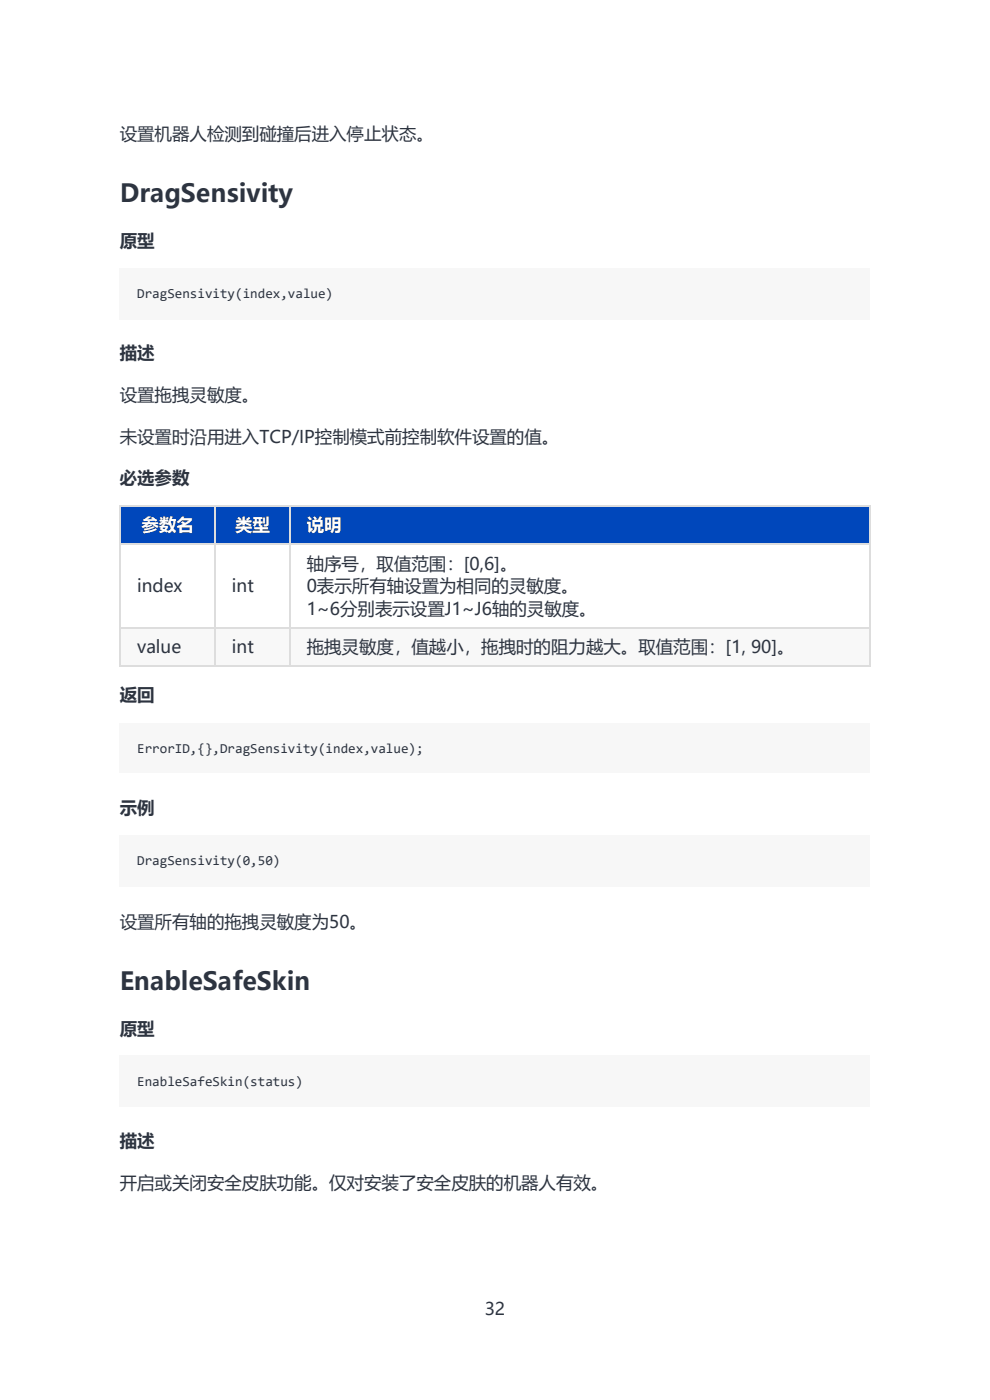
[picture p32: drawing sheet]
<svg xmlns="http://www.w3.org/2000/svg" width="210mm" height="297mm" viewBox="0 0 210 297" stroke-linecap="round" stroke-linejoin="round" font-family="sans-serif">
<defs><g id="words">
<g font-size="5.3" fill="#2d3440">
<text x="25.4" y="42.8">DragSensivity</text>
<text x="25.4" y="210">EnableSafeSkin</text>
</g>
<g font-size="3.7" fill="#2d3440">
<text x="25.4" y="29.6">设置机器人检测到碰撞后进入停止状态。</text>
<text x="25.4" y="52.4">原型</text>
<text x="25.4" y="76.2">描述</text>
<text x="25.4" y="85.2">设置拖拽灵敏度。</text>
<text x="25.4" y="93.9">未设置时沿用进入TCP/IP控制模式前控制软件设置的值。</text>
<text x="25.4" y="102.6">必选参数</text>
<text x="29.1" y="125.6">index</text>
<text x="49.2" y="125.6">int</text>
<text x="65.1" y="120.9">轴序号，取值范围：[0,6]。</text>
<text x="65.1" y="125.6">0表示所有轴设置为相同的灵敏度。</text>
<text x="65.1" y="130.4">1~6分别表示设置J1~J6轴的灵敏度。</text>
<text x="29.1" y="138.6">value</text>
<text x="49.2" y="138.6">int</text>
<text x="65.1" y="138.6">拖拽灵敏度，值越小，拖拽时的阻力越大。取值范围：[1, 90]。</text>
<text x="25.4" y="148.6">返回</text>
<text x="25.4" y="172.7">示例</text>
<text x="25.4" y="196.8">设置所有轴的拖拽灵敏度为50。</text>
<text x="25.4" y="219.5">原型</text>
<text x="25.4" y="243.3">描述</text>
<text x="25.4" y="252.3">开启或关闭安全皮肤功能。仅对安装了安全皮肤的机器人有效。</text>
<text x="102.8" y="279">32</text>
</g>
<g font-size="3.7" fill="#fff">
<text x="30" y="112.7">参数名</text>
<text x="49.9" y="112.7">类型</text>
<text x="65.1" y="112.7">说明</text>
</g>
<g font-size="2.9" fill="#2d3440">
<text x="29.1" y="63.2">DragSensivity(index,value)</text>
<text x="29.1" y="159.7">ErrorID,{},DragSensivity(index,value);</text>
<text x="29.1" y="183.5">DragSensivity(0,50)</text>
<text x="29.1" y="230.3">EnableSafeSkin(status)</text>
</g>
</g></defs>
<path d="M25.4 56.9h159.2v10.8h-159.2z" fill="#f7f7f7"/>
<path d="M25.4 107.1h20.1v8.2h-20.1z" fill="#fff"/>
<path d="M25.4 107.1h20.1v8.2h-20.1z" fill="#0047bb"/>
<path d="M45.5 107.1h15.9v8.2h-15.9z" fill="#fff"/>
<path d="M45.5 107.1h15.9v8.2h-15.9z" fill="#0047bb"/>
<path d="M61.4 107.1h122.9v8.2h-122.9z" fill="#fff"/>
<path d="M61.4 107.1h122.9v8.2h-122.9z" fill="#0047bb"/>
<g fill="#fff">
<path d="M25.4 115.3h20.1v17.7h-20.1z"/>
<path d="M45.5 115.3h15.9v17.7h-15.9z"/>
<path d="M61.4 115.3h122.9v17.7h-122.9z"/>
</g>
<g fill="#f8f8f8">
<path d="M25.4 133h20.1v8.2h-20.1z"/>
<path d="M45.5 133h15.9v8.2h-15.9z"/>
<path d="M61.4 133h122.9v8.2h-122.9z"/>
</g>
<path d="M25.4 115.4h159.2M25.4 107.2h159.2M25.5 107.1v34.4M45.6 107.1v34.4M61.5 107.1v34.4M184.5 107.1v34.4M25.4 133.2h159.2M25.4 141.4h159.2" fill="none" stroke="#ddd" stroke-width=".26"/>
<g fill="#f7f7f7">
<path d="M25.4 153.4h159.2v10.6h-159.2z"/>
<path d="M25.4 177.2h159.2v10.8h-159.2z"/>
<path d="M25.4 224h159.2v10.8h-159.2z"/>
<path d="M29.1 60.6h41.5v3.4h-41.5z"/>
<path d="M29.1 157.1h60.8v3.4h-60.8z"/>
<path d="M29.1 180.9h30.4v3.4h-30.4z"/>
<path d="M29.1 227.7h35.2v3.4h-35.2z"/>
</g>
<use href="#words"/>
</svg>
